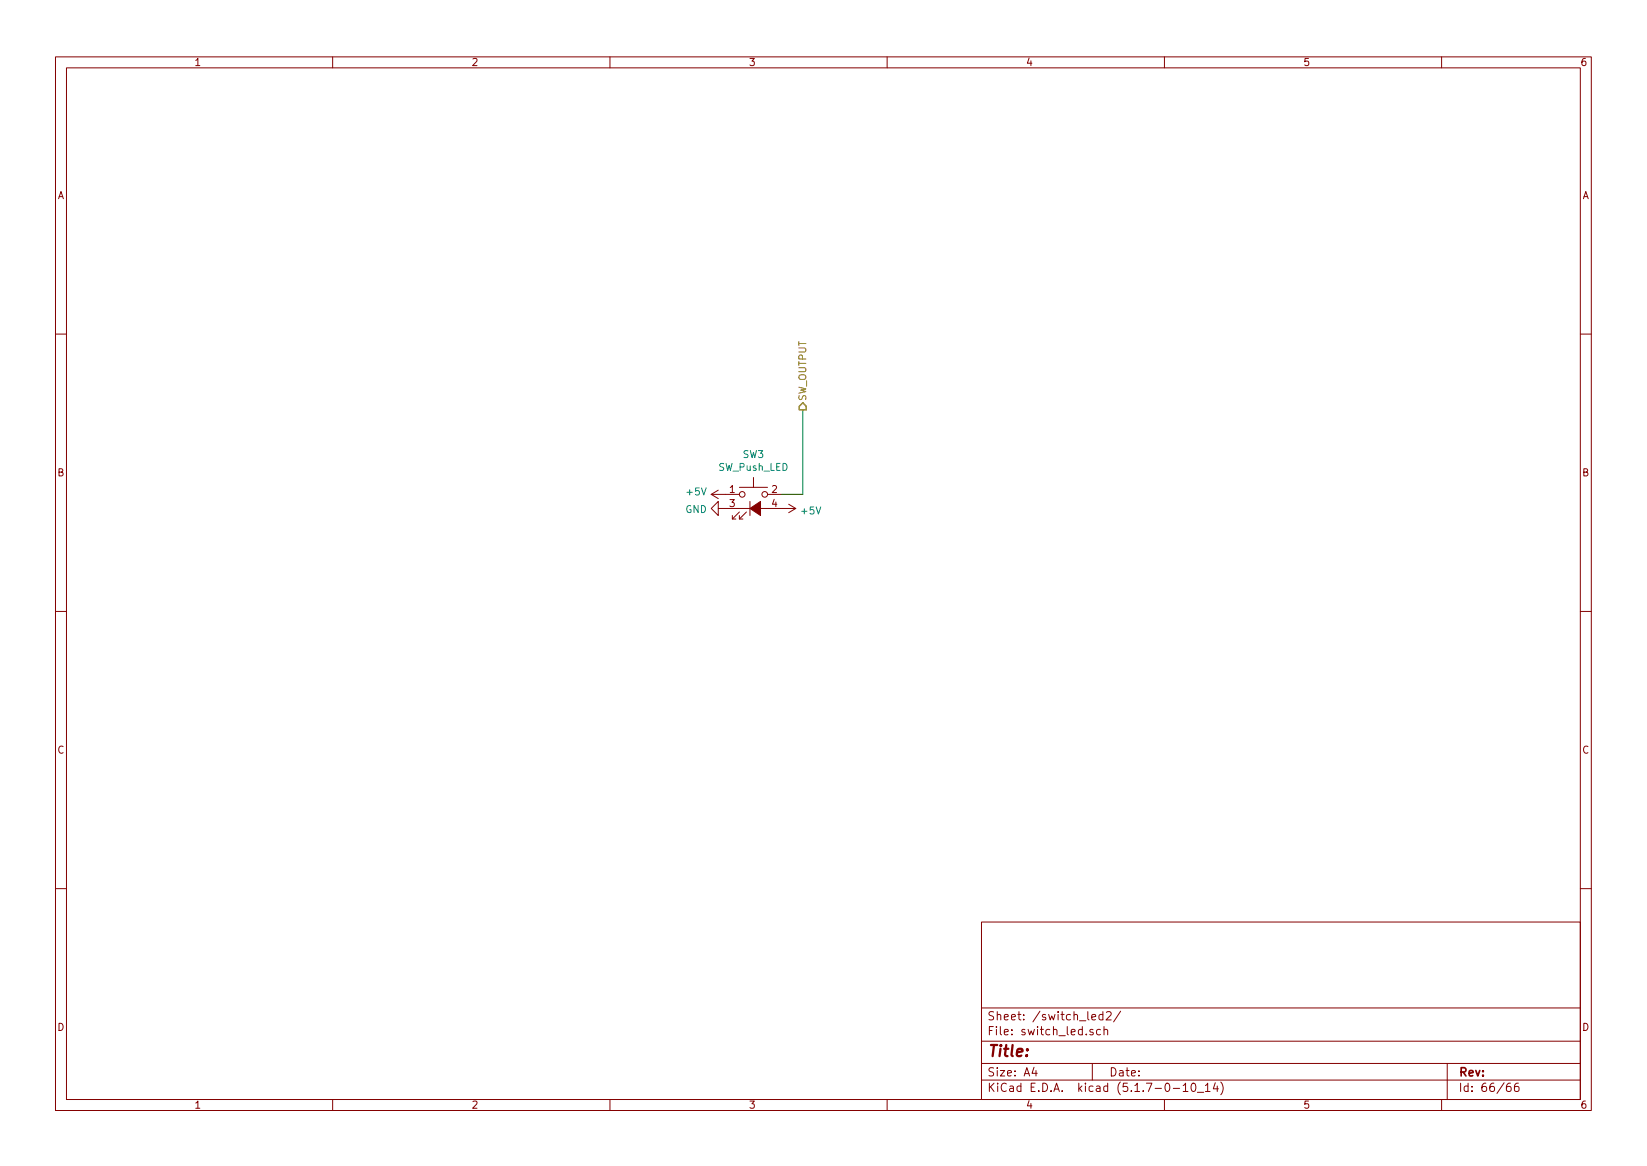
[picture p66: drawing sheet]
<svg xmlns="http://www.w3.org/2000/svg" width="297mm" height="210mm" viewBox="0 0 297 210" stroke-linecap="round" stroke-linejoin="round" font-family="sans-serif">
<defs><g id="words">
<text font-size="2.8" fill="#840000" x="178" y="190.5">Title:</text>
<g font-size="2.1" fill="#840000">
<text x="178" y="184">Sheet: /switch_led2/</text>
<text x="178" y="186.7">File: switch_led.sch</text>
<text x="178" y="196.9">KiCad E.D.A. kicad (5.1.7-0-10_14)</text>
<text x="178" y="194.1">Size: A4</text>
<text x="200" y="194.1">Date:</text>
<text x="263" y="194.1">Rev:</text>
<text x="263" y="196.9">Id: 66/66</text>
</g>
<g font-size="1.8" fill="#840000">
<text x="35" y="11.9">1</text>
<text x="85" y="11.9">2</text>
<text x="135" y="11.9">3</text>
<text x="185" y="11.9">4</text>
<text x="235" y="11.9">5</text>
<text x="285" y="11.9">6</text>
<text x="10.4" y="35.9">A</text>
<text x="285.4" y="35.9">A</text>
<text x="10.4" y="85.9">B</text>
<text x="131.6" y="88.9">1</text>
<text x="139.2" y="88.9">2</text>
<text x="285.4" y="85.9">B</text>
<text x="131.6" y="91.4">3</text>
<text x="139.2" y="91.4">4</text>
<text x="10.4" y="135.9">C</text>
<text x="285.4" y="135.9">C</text>
<text x="10.4" y="185.9">D</text>
<text x="285.4" y="185.9">D</text>
<text x="35" y="199.9">1</text>
<text x="85" y="199.9">2</text>
<text x="135" y="199.9">3</text>
<text x="185" y="199.9">4</text>
<text x="235" y="199.9">5</text>
<text x="285" y="199.9">6</text>
</g>
<text font-size="1.8" fill="#848400" x="145.4" y="72.4" transform="rotate(-90 145.4 72.4)">SW_OUTPUT</text>
<g font-size="1.8" fill="#008484">
<text x="134" y="82.6">SW3</text>
<text x="124" y="89.3">+5V</text>
<text x="129.6" y="84.9">SW_Push_LED</text>
<text x="123.6" y="92.5">GND</text>
<text x="144.6" y="92.8">+5V</text>
</g>
</g></defs>
<g fill="none" stroke="#840000" stroke-width=".18">
<path d="M10 10.3h277v189.9h-277zM12 12.2h273v186.1h-273zM60 10.3v1.9M110 10.3v1.9M160 10.3v1.9M210 10.3v1.9M260 10.3v1.9M10 60.2h2M285 60.2h2M128.3 89.1h5M128.3 89.1l1.2 .8M129.5 91.7v-1.3l-1.2 1.3 1.2 1.3v-1.3h14"/>
<path d="M129.5 88.4l-1.2 .7M132.1 93v.6h.6M133.3 93v.6h.7M133.3 92.3l-1.2 1.3M133.3 87.9h5.1M134.6 92.3l-1.3 1.3M135.3 90.4v2.6M135.9 86.1v1.8M138.4 89.1h2.6M142.2 90.9l1.3 .8M143.5 91.7l-1.3 .8M10 110.3h2"/>
<path d="M285 110.3h2M10 160.2h2M177 166.3h108v32h-108zM285 160.2h2M60 198.3v1.9M110 198.3v1.9M160 198.3v1.9M177 194.8h108M177 191.8h108M177 187.8h108M177 181.8h108M186.5 192.5l-.4 1h1"/>
<path d="M186.8 193v1M196.9 183.4l.7-.1v-.3l-.5-.1-.2 .2 .1 .7h.6M197 191.8v3M197.1 185.7a.37 .37 0 0 0-.6 .1l.1 .2 .5 .2 .1 .1-.2 .3-.5-.1M198.5 185.7l-.5-.1-.2 .3v.6l.2 .1 .5-.1M198.9 183l-.4-.1-.3 .3 .1 .6h.6M198.9 182.4v1.5M199.1 185.7h.1a.37 .37 0 0 1 .6 .1v.8M199.1 185.1v1.5M199.5 182.6l.6-.2 .3 .4-.9 1.1h.9M202.1 182.3l-1.3 2M210 198.3v1.9"/>
<path d="M211.6 196.3h1.2M213.4 195.8l.4-.5v1.5M213.4 196.8h.8M215 195.4l.3-.1a.94 .94 0 0 1 0 1.5 .8 .8 0 0 1-.6-.6 .8 .8 0 0 1 .3-.8zM216 197h1.1M217.4 195.8l.4-.5v1.5M217.4 196.8h.8M219.2 195.2l-.4 1.1h.9M219.5 195.8v1M220.2 195.1a1.71 1.71 0 0 1 0 2.3M260 198.3v1.9M261 191.8v6.5"/>
<path d="M272.4 195.3a.62 .62 0 0 0-.7 .7l.1 .7 .2 .1 .5-.1v-.5l-.1-.2-.4-.1-.3 .3M273.8 195.3a.59 .59 0 0 0-.7 .7l.1 .7 .2 .1 .5-.1 .1-.5-.2-.2-.4-.1-.3 .3"/>
<circle cx="133.9" cy="89.1" r=".51"/>
<circle cx="137.9" cy="89.1" r=".51"/>
</g>
<path d="M135.3 91.7l1.9-1.3v2.6z" fill="#840000" stroke="#840000" stroke-width=".18"/>
<path d="M144.8 73.9v15.2h-3.8" fill="none" stroke="#008400" stroke-width=".18"/>
<path d="M144.8 72.6l.6 .7v.6h-1.3v-.6z" fill="none" stroke="#848400" stroke-width=".25"/>
<use href="#words"/>
</svg>
